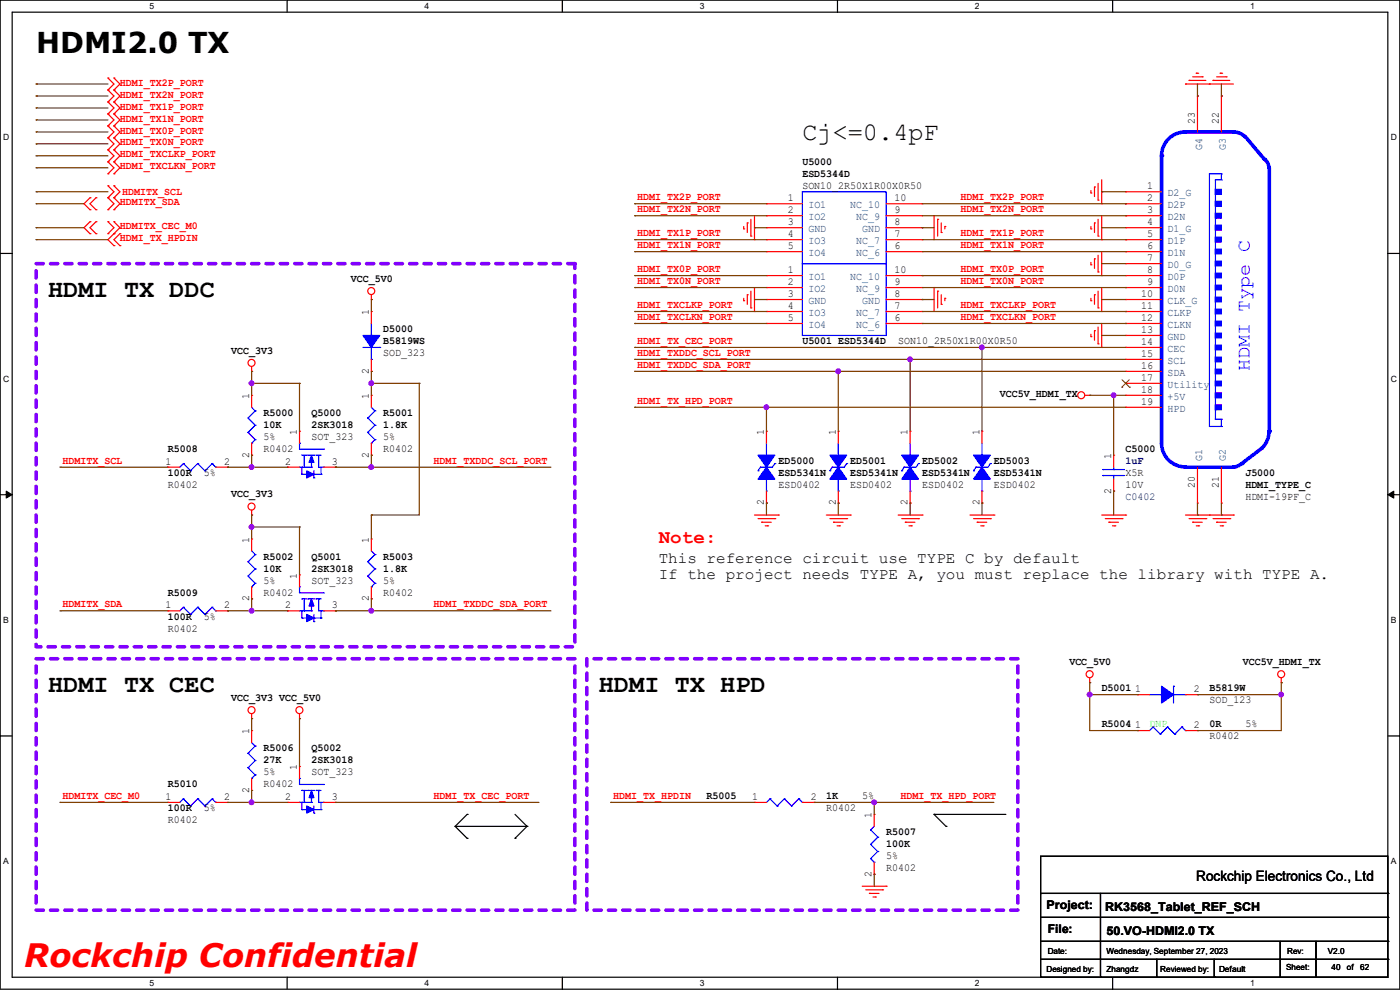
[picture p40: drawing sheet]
<svg xmlns="http://www.w3.org/2000/svg" width="297mm" height="210mm" viewBox="0 0 297 210" stroke-linecap="round" stroke-linejoin="round" font-family="sans-serif">
<defs><g id="words">
<text font-size="6.9" fill="#f00" x="5.1" y="205.1">Rockchip Confidential</text>
<text font-size="6.1" x="7.7" y="11.2">HDMI2.0 TX</text>
<g font-size="5.3">
<text x="170.2" y="29.7">Cj&lt;=0.4pF</text>
<text x="10.2" y="62.9">HDMI TX DDC</text>
<text x="10.2" y="146.8">HDMI TX CEC</text>
<text x="127" y="146.8">HDMI TX HPD</text>
</g>
<text font-size="4.1" fill="#00f" x="265.1" y="78.8" transform="rotate(-90 265.1 78.8)">HDMI Type C</text>
<text font-size="4.1" fill="#f00" x="139.7" y="115.2">Note:</text>
<g font-size="3.3">
<text x="139.7" y="119.5">This reference circuit use TYPE C by default</text>
<text x="139.7" y="122.8">If the project needs TYPE A, you must replace the library with TYPE A.</text>
</g>
<text font-size="3" x="253.8" y="186.9">Rockchip Electronics Co., Ltd</text>
<g font-size="2.5">
<text x="222" y="192.9">Project:</text>
<text x="222.3" y="198">File:</text>
<text x="234.5" y="193.2">RK3568_Tablet_REF_SCH</text>
<text x="234.7" y="198.2">50.VO-HDMI2.0 TX</text>
</g>
<g font-size="2.3" fill="#f00">
<text x="25.4" y="20.7">HDMI_TX2N_PORT</text>
<text x="25.4" y="18.2">HDMI_TX2P_PORT</text>
<text x="25.4" y="23.2">HDMI_TX1P_PORT</text>
<text x="25.4" y="25.8">HDMI_TX1N_PORT</text>
<text x="25.4" y="28.3">HDMI_TX0P_PORT</text>
<text x="25.4" y="30.9">HDMI_TX0N_PORT</text>
<text x="25.4" y="35.9">HDMI_TXCLKN_PORT</text>
<text x="25.4" y="33.4">HDMI_TXCLKP_PORT</text>
<text x="26" y="41.3">HDMITX_SCL</text>
<text x="25.4" y="43.6">HDMITX_SDA</text>
<text x="135.2" y="42.5">HDMI_TX2P_PORT</text>
<text x="135.2" y="45">HDMI_TX2N_PORT</text>
<text x="203.8" y="42.5">HDMI_TX2P_PORT</text>
<text x="203.8" y="45">HDMI_TX2N_PORT</text>
<text x="25.4" y="51.2">HDMI_TX_HPDIN</text>
<text x="25.4" y="48.6">HDMITX_CEC_M0</text>
<text x="135.2" y="50.1">HDMI_TX1P_PORT</text>
<text x="135.2" y="52.7">HDMI_TX1N_PORT</text>
<text x="203.8" y="50.1">HDMI_TX1P_PORT</text>
<text x="203.8" y="52.7">HDMI_TX1N_PORT</text>
<text x="135.2" y="57.7">HDMI_TX0P_PORT</text>
<text x="203.8" y="57.7">HDMI_TX0P_PORT</text>
<text x="135.2" y="60.3">HDMI_TX0N_PORT</text>
<text x="135.2" y="65.4">HDMI_TXCLKP_PORT</text>
<text x="203.8" y="65.4">HDMI_TXCLKP_PORT</text>
<text x="203.8" y="60.3">HDMI_TX0N_PORT</text>
<text x="135.2" y="67.9">HDMI_TXCLKN_PORT</text>
<text x="203.8" y="67.9">HDMI_TXCLKN_PORT</text>
<text x="135.2" y="75.5">HDMI_TXDDC_SCL_PORT</text>
<text x="135.2" y="73">HDMI_TX_CEC_PORT</text>
<text x="135.2" y="78.1">HDMI_TXDDC_SDA_PORT</text>
<text x="135.2" y="85.7">HDMI_TX_HPD_PORT</text>
<text x="13.3" y="98.4">HDMITX_SCL</text>
<text x="92" y="98.4">HDMI_TXDDC_SCL_PORT</text>
<text x="13.3" y="128.9">HDMITX_SDA</text>
<text x="92" y="128.9">HDMI_TXDDC_SDA_PORT</text>
<text x="13.3" y="169.5">HDMITX_CEC_M0</text>
<text x="92" y="169.5">HDMI_TX_CEC_PORT</text>
<text x="130.1" y="169.5">HDMI_TX_HPDIN</text>
<text x="191.1" y="169.5">HDMI_TX_HPD_PORT</text>
</g>
<g font-size="2.3">
<text x="253.5" y="26.2" transform="rotate(-90 253.5 26.2)">23</text>
<text x="258.6" y="26.2" transform="rotate(-90 258.6 26.2)">22</text>
<text x="170.2" y="34.9">U5000</text>
<text x="170.2" y="37.5">ESD5344D</text>
<text x="170.2" y="40">SON10_2R50X1R00X0R50</text>
<text x="243.4" y="40.1">1</text>
<text x="167.2" y="42.7">1</text>
<text x="167.2" y="45.2">2</text>
<text x="167.2" y="47.8">3</text>
<text x="189.8" y="42.7">10</text>
<text x="189.8" y="45.2">9</text>
<text x="189.8" y="47.8">8</text>
<text x="243.4" y="42.7">2</text>
<text x="243.4" y="45.2">3</text>
<text x="243.4" y="47.8">4</text>
<text x="167.2" y="50.3">4</text>
<text x="167.2" y="52.8">5</text>
<text x="189.8" y="50.3">7</text>
<text x="189.8" y="52.8">6</text>
<text x="243.4" y="50.3">5</text>
<text x="243.4" y="52.8">6</text>
<text x="74.5" y="59.8">VCC_5V0</text>
<text x="167.2" y="57.9">1</text>
<text x="189.8" y="57.9">10</text>
<text x="243.4" y="57.9">8</text>
<text x="243.4" y="55.4">7</text>
<text x="167.2" y="60.5">2</text>
<text x="167.2" y="65.5">4</text>
<text x="167.2" y="63">3</text>
<text x="189.8" y="60.5">9</text>
<text x="189.8" y="65.5">7</text>
<text x="189.8" y="63">8</text>
<text x="242.1" y="65.5">11</text>
<text x="242.1" y="63">10</text>
<text x="243.4" y="60.5">9</text>
<text x="78.2" y="66.8" transform="rotate(-90 78.2 66.8)">1</text>
<text x="81.3" y="70.5">D5000</text>
<text x="167.2" y="68.1">5</text>
<text x="189.8" y="68.1">6</text>
<text x="242.1" y="68.1">12</text>
<text x="242.1" y="70.6">13</text>
<text x="49.1" y="75.1">VCC_3V3</text>
<text x="81.3" y="73">B5819WS</text>
<text x="81.3" y="75.6">SOD_323</text>
<text x="170.2" y="73">U5001 ESD5344D</text>
<text x="190.5" y="73">SON10_2R50X1R00X0R50</text>
<text x="242.1" y="73.2">14</text>
<text x="242.1" y="75.7">15</text>
<text x="78.2" y="79.3" transform="rotate(-90 78.2 79.3)">2</text>
<text x="242.1" y="80.8">17</text>
<text x="242.1" y="78.2">16</text>
<text x="242.1" y="83.3">18</text>
<text x="52.8" y="84.6" transform="rotate(-90 52.8 84.6)">1</text>
<text x="55.9" y="88.3">R5000</text>
<text x="66.1" y="88.3">Q5000</text>
<text x="78.2" y="84.6" transform="rotate(-90 78.2 84.6)">1</text>
<text x="81.3" y="88.3">R5001</text>
<text x="212.1" y="84.2">VCC5V_HDMI_TX</text>
<text x="242.1" y="85.9">19</text>
<text x="35.6" y="95.9">R5008</text>
<text x="55.9" y="90.8">10K</text>
<text x="55.9" y="95.9">R0402</text>
<text x="55.9" y="93.3">5%</text>
<text x="63" y="92.2" transform="rotate(-90 63 92.2)">1</text>
<text x="66.1" y="90.8">2SK3018</text>
<text x="66.1" y="93.3">SOT_323</text>
<text x="81.3" y="90.8">1.8K</text>
<text x="81.3" y="95.9">R0402</text>
<text x="81.3" y="93.3">5%</text>
<text x="162.1" y="92.2" transform="rotate(-90 162.1 92.2)">1</text>
<text x="177.3" y="92.2" transform="rotate(-90 177.3 92.2)">1</text>
<text x="192.5" y="92.2" transform="rotate(-90 192.5 92.2)">1</text>
<text x="207.8" y="92.2" transform="rotate(-90 207.8 92.2)">1</text>
<text x="238.8" y="95.9">C5000</text>
<text x="35.1" y="98.6">1</text>
<text x="35.6" y="101">100R</text>
<text x="43.2" y="101">5%</text>
<text x="47.5" y="98.6">2</text>
<text x="52.8" y="97.1" transform="rotate(-90 52.8 97.1)">2</text>
<text x="60.5" y="98.6">2</text>
<text x="70.4" y="98.6">3</text>
<text x="78.2" y="97.1" transform="rotate(-90 78.2 97.1)">2</text>
<text x="165.1" y="98.4">ED5000</text>
<text x="165.1" y="101">ESD5341N</text>
<text x="180.4" y="98.4">ED5001</text>
<text x="180.4" y="101">ESD5341N</text>
<text x="195.6" y="98.4">ED5002</text>
<text x="195.6" y="101">ESD5341N</text>
<text x="210.9" y="98.4">ED5003</text>
<text x="210.9" y="101">ESD5341N</text>
<text x="235.7" y="97.3" transform="rotate(-90 235.7 97.3)">1</text>
<text x="238.8" y="101">X5R</text>
<text x="264.2" y="101">J5000</text>
<text x="35.6" y="103.5">R0402</text>
<text x="49.1" y="105.5">VCC_3V3</text>
<text x="162.1" y="107.2" transform="rotate(-90 162.1 107.2)">2</text>
<text x="165.1" y="103.5">ESD0402</text>
<text x="177.3" y="107.2" transform="rotate(-90 177.3 107.2)">2</text>
<text x="180.4" y="103.5">ESD0402</text>
<text x="192.5" y="107.2" transform="rotate(-90 192.5 107.2)">2</text>
<text x="195.6" y="103.5">ESD0402</text>
<text x="207.8" y="107.2" transform="rotate(-90 207.8 107.2)">2</text>
<text x="210.9" y="103.5">ESD0402</text>
<text x="235.7" y="104.7" transform="rotate(-90 235.7 104.7)">2</text>
<text x="238.8" y="103.5">10V</text>
<text x="253.5" y="103.4" transform="rotate(-90 253.5 103.4)">20</text>
<text x="258.6" y="103.4" transform="rotate(-90 258.6 103.4)">21</text>
<text x="264.2" y="103.5">HDMI_TYPE_C</text>
<text x="264.2" y="106">HDMI-19PF_C</text>
<text x="52.8" y="115.1" transform="rotate(-90 52.8 115.1)">1</text>
<text x="55.9" y="118.7">R5002</text>
<text x="66.1" y="118.7">Q5001</text>
<text x="78.2" y="115.1" transform="rotate(-90 78.2 115.1)">1</text>
<text x="81.3" y="118.7">R5003</text>
<text x="55.9" y="121.3">10K</text>
<text x="55.9" y="123.8">5%</text>
<text x="63" y="122.7" transform="rotate(-90 63 122.7)">1</text>
<text x="66.1" y="121.3">2SK3018</text>
<text x="66.1" y="123.8">SOT_323</text>
<text x="81.3" y="121.3">1.8K</text>
<text x="81.3" y="123.8">5%</text>
<text x="35.1" y="129">1</text>
<text x="35.6" y="126.4">R5009</text>
<text x="35.6" y="131.4">100R</text>
<text x="43.2" y="131.4">5%</text>
<text x="47.5" y="129">2</text>
<text x="52.8" y="127.6" transform="rotate(-90 52.8 127.6)">2</text>
<text x="55.9" y="126.4">R0402</text>
<text x="60.5" y="129">2</text>
<text x="70.4" y="129">3</text>
<text x="78.2" y="127.6" transform="rotate(-90 78.2 127.6)">2</text>
<text x="81.3" y="126.4">R0402</text>
<text x="35.6" y="134">R0402</text>
<text x="226.9" y="141.1">VCC_5V0</text>
<text x="263.7" y="141.1">VCC5V_HDMI_TX</text>
<text x="49.1" y="148.7">VCC_3V3 VCC_5V0</text>
<text x="233.7" y="146.7">D5001</text>
<text x="240.8" y="146.8">1</text>
<text x="253.3" y="146.8">2</text>
<text x="256.6" y="146.7">B5819W</text>
<text x="256.6" y="149.2">SOD_123</text>
<text x="52.8" y="155.7" transform="rotate(-90 52.8 155.7)">1</text>
<text x="233.7" y="154.3">R5004</text>
<text x="240.8" y="154.4">1</text>
<text x="253.3" y="154.4">2</text>
<text x="256.6" y="154.3">0R</text>
<text x="264.2" y="154.3">5%</text>
<text x="55.9" y="159.4">R5006</text>
<text x="55.9" y="161.9">27K</text>
<text x="66.1" y="159.4">Q5002</text>
<text x="66.1" y="161.9">2SK3018</text>
<text x="256.6" y="156.8">R0402</text>
<text x="35.6" y="167">R5010</text>
<text x="55.9" y="167">R0402</text>
<text x="55.9" y="164.5">5%</text>
<text x="63" y="163.4" transform="rotate(-90 63 163.4)">1</text>
<text x="66.1" y="164.5">SOT_323</text>
<text x="35.1" y="169.7">1</text>
<text x="35.6" y="172.1">100R</text>
<text x="43.2" y="172.1">5%</text>
<text x="47.5" y="169.7">2</text>
<text x="52.8" y="168.2" transform="rotate(-90 52.8 168.2)">2</text>
<text x="60.5" y="169.7">2</text>
<text x="70.4" y="169.7">3</text>
<text x="149.9" y="169.5">R5005</text>
<text x="159.6" y="169.7">1</text>
<text x="172" y="169.7">2</text>
<text x="175.3" y="169.5">1K</text>
<text x="175.3" y="172.1">R0402</text>
<text x="182.9" y="169.5">5%</text>
<text x="184.9" y="173.5" transform="rotate(-90 184.9 173.5)">1</text>
<text x="35.6" y="174.6">R0402</text>
<text x="188" y="177.2">R5007</text>
<text x="188" y="179.7">100K</text>
<text x="184.9" y="186" transform="rotate(-90 184.9 186)">2</text>
<text x="188" y="184.8">R0402</text>
<text x="188" y="182.2">5%</text>
</g>
<g font-size="2.3" fill="#004080">
<text x="255" y="31.8" transform="rotate(-90 255 31.8)">G4</text>
<text x="260.1" y="31.8" transform="rotate(-90 260.1 31.8)">G3</text>
<text x="247.7" y="41.6">D2_G</text>
<text x="171.5" y="44.2">IO1</text>
<text x="171.5" y="46.7">IO2</text>
<text x="180.4" y="44.2">NC_10</text>
<text x="181.7" y="46.7">NC_9</text>
<text x="247.7" y="44.2">D2P</text>
<text x="247.7" y="46.7">D2N</text>
<text x="171.5" y="51.8">IO3</text>
<text x="171.5" y="49.2">GND</text>
<text x="181.7" y="51.8">NC_7</text>
<text x="182.9" y="49.2">GND</text>
<text x="247.7" y="51.8">D1P</text>
<text x="247.7" y="49.2">D1_G</text>
<text x="171.5" y="59.4">IO1</text>
<text x="171.5" y="54.3">IO4</text>
<text x="180.4" y="59.4">NC_10</text>
<text x="181.7" y="54.3">NC_6</text>
<text x="247.7" y="54.3">D1N</text>
<text x="247.7" y="59.4">D0P</text>
<text x="247.7" y="56.9">D0_G</text>
<text x="171.5" y="61.9">IO2</text>
<text x="171.5" y="64.5">GND</text>
<text x="181.7" y="61.9">NC_9</text>
<text x="182.9" y="64.5">GND</text>
<text x="247.7" y="61.9">D0N</text>
<text x="247.7" y="64.5">CLK_G</text>
<text x="171.5" y="67">IO3</text>
<text x="171.5" y="69.6">IO4</text>
<text x="181.7" y="67">NC_7</text>
<text x="181.7" y="69.6">NC_6</text>
<text x="247.7" y="67">CLKP</text>
<text x="247.7" y="69.6">CLKN</text>
<text x="247.7" y="74.6">CEC</text>
<text x="247.7" y="77.2">SCL</text>
<text x="247.7" y="72.1">GND</text>
<text x="247.7" y="82.3">Utility</text>
<text x="247.7" y="79.7">SDA</text>
<text x="247.7" y="84.8">+5V</text>
<text x="247.7" y="87.3">HPD</text>
<text x="255" y="97.8" transform="rotate(-90 255 97.8)">G1</text>
<text x="260.1" y="97.8" transform="rotate(-90 260.1 97.8)">G2</text>
</g>
<g font-size="2.3" fill="#000080">
<text x="238.8" y="98.4">1uF</text>
<text x="238.8" y="106">C0402</text>
</g>
<text font-size="2.3" fill="#0f0" x="243.9" y="154.3">DNP</text>
<g font-size="1.8">
<text x="31.7" y="1.9">5</text>
<text x="90.1" y="1.9">4</text>
<text x="148.5" y="1.9">3</text>
<text x="206.8" y="1.9">2</text>
<text x="265.2" y="1.9">1</text>
<text x=".7" y="29.8">D</text>
<text x="295.1" y="29.8">D</text>
<text x=".7" y="80.9">C</text>
<text x="295.1" y="80.9">C</text>
<text x=".7" y="132.1">B</text>
<text x="295.1" y="132.1">B</text>
<text x=".7" y="183.3">A</text>
<text x="295.1" y="183.3">A</text>
<text x="222.3" y="202.3">Date:</text>
<text x="234.7" y="202.3">Wednesday, September 27, 2023</text>
<text x="273.1" y="202.3">Rev:</text>
<text x="281.7" y="202.3">V2.0</text>
<text x="31.7" y="209.2">5</text>
<text x="90.1" y="209.2">4</text>
<text x="148.5" y="209.2">3</text>
<text x="206.8" y="209.2">2</text>
<text x="222" y="206.1">Designed by:</text>
<text x="234.7" y="206.1">Zhangdz</text>
<text x="246.2" y="206.1">Reviewed by:</text>
<text x="258.6" y="206.1">Default</text>
<text x="265.2" y="209.2">1</text>
<text x="272.8" y="205.9">Sheet:</text>
<text x="282.5" y="205.9">40</text>
<text x="285.7" y="205.9">of</text>
<text x="288.6" y="205.9">62</text>
</g>
</g></defs>
<path d="M0 0h297v209.8h-297zM2.6 2.6h291.8v204.7h-291.8z" fill="none" stroke="#000" stroke-width=".25"/>
<g fill="#fff">
<path d="M31.7 .3h1v2h-1z"/>
<path d="M31.7 207.6h1v1.9h-1z"/>
</g>
<path d="M60.9 0v2.6M60.9 207.3v2.5" fill="none" stroke="#000" stroke-width=".25"/>
<g fill="#fff">
<path d="M90.1 .3h1v2h-1z"/>
<path d="M90.1 207.6h1v1.9h-1z"/>
</g>
<path d="M119.3 0v2.6M119.3 207.3v2.5" fill="none" stroke="#000" stroke-width=".25"/>
<g fill="#fff">
<path d="M148.5 .3h.9v2h-.9z"/>
<path d="M148.5 207.6h.9v1.9h-.9z"/>
</g>
<path d="M177.7 0v2.6M177.7 207.3v2.5" fill="none" stroke="#000" stroke-width=".25"/>
<g fill="#fff">
<path d="M206.8 .3h1v2h-1z"/>
<path d="M206.8 207.6h1v1.9h-1z"/>
</g>
<path d="M236.1 0v2.6M236.1 207.3v2.5" fill="none" stroke="#000" stroke-width=".25"/>
<g fill="#fff">
<path d="M265.2 .3h1v2h-1z"/>
<path d="M265.2 207.6h1v1.9h-1z"/>
<path d="M.7 28.2h1.2v1.9h-1.2z"/>
<path d="M295.1 28.2h1.2v1.9h-1.2z"/>
<path d="M.7 79.3h1.2v2h-1.2z"/>
<path d="M295.1 79.3h1.2v2h-1.2z"/>
</g>
<path d="M0 53.8h2.6M294.4 53.8h2.6" fill="none" stroke="#000" stroke-width=".25"/>
<g fill="#fff">
<path d="M.7 130.5h1.2v2h-1.2z"/>
<path d="M295.1 130.5h1.1v2h-1.1z"/>
</g>
<path d="M0 104.9h2.6M294.4 104.9h2.6" fill="none" stroke="#000" stroke-width=".25"/>
<path d="M1.3 104.2l1.3 .7-1.3 .8zM294.4 104.9l1.3-.7v1.5z" fill="#000" stroke="#000" stroke-width=".21"/>
<g fill="#fff">
<path d="M.7 181.7h1.2v2h-1.2z"/>
<path d="M295.1 181.7h1.1v2h-1.1z"/>
</g>
<g fill="none" stroke="#000" stroke-width=".25">
<path d="M0 156.1h2.6M294.4 156.1h2.6M96.6 175.3h.1M96.6 175.3l2.5 2.5M96.6 175.3h15.2M99.1 177.8h.1M99.1 172.8h.1M99.1 172.8l-2.5 2.5M109.3 177.8h.1M109.3 172.8l2.5 2.5M111.8 175.3h.1M111.8 175.3l-2.5 2.5"/>
<path d="M198.2 172.8h.1M198.2 172.8h15.2M198.2 172.8l2.5 2.5M200.7 175.3h.1M220.8 181.7h73.6v25.6h-73.6zM220.8 189.5h73.6M220.8 194.6h73.6M220.8 199.7h73.6M233.5 189.5v17.8M271.6 199.7v7.6M279.2 199.7v7.6M294.4 189.5h.1"/>
<path d="M294.4 194.6h.1M294.4 199.7h.1M220.8 203.5h73.6M233.5 207.3h.1M245.4 207.3h.1M245.4 203.5v3.8M257.6 207.3h.1M257.6 203.5v3.8M271.6 207.3h.1M279.2 207.3h.1M294.4 203.5h.1"/>
</g>
<path d="M7.7 55.9h114.3v81.3h-114.3zM7.7 139.7h114.3v53.4h-114.3zM124.5 139.7h91.4v53.4h-91.4z" fill="none" stroke="#8000ff" stroke-width=".76" stroke-dasharray="1.5 1.5"/>
<g fill="none" stroke="#f00" stroke-width=".25">
<path d="M22.9 19.1h.1M22.9 16.6h.1M22.9 19.1l1.3 1.3-1.3 1.2M22.9 16.6l1.3 1.2-1.3 1.3M24.2 19.1h.1M24.2 16.6h.1M24.2 19.1l1.2 1.3-1.2 1.2M24.2 16.6l1.2 1.2-1.2 1.3M251.5 17.8h.1M251.5 17.8h10.2M252.3 17.1h.1M252.3 17.1h3.5"/>
<path d="M253 16.3h2.1M253.8 15.5h.1M253.8 15.5h.5M255.1 16.3h.1M256.6 17.8h.1M257.3 17.1h.1M257.3 17.1h3.6M258.1 16.3h2M258.9 15.5h.1M258.9 15.5h.5M260.1 16.3h.1M22.9 21.6h.1"/>
<path d="M22.9 26.7h.1M22.9 24.2h.1M22.9 31.8h.1M22.9 29.3h.1M22.9 36.9h.1M22.9 34.3h.1M22.9 39.4h.1M22.9 24.2l1.3 1.2-1.3 1.3M22.9 21.6l1.3 1.3-1.3 1.3M22.9 29.3l1.3 1.2-1.3 1.3M22.9 26.7l1.3 1.3-1.3 1.3M22.9 34.3l1.3 1.3-1.3 1.3"/>
<path d="M22.9 31.8l1.3 1.3-1.3 1.2M22.9 39.4l1.3 1.3-1.3 1.3M24.2 21.6h.1M24.2 26.7h.1M24.2 24.2h.1M24.2 31.8h.1M24.2 29.3h.1M24.2 36.9h.1M24.2 34.3h.1M24.2 39.4h.1M24.2 24.2l1.2 1.2-1.2 1.3M24.2 21.6l1.2 1.3-1.2 1.3"/>
<path d="M24.2 29.3l1.2 1.2-1.2 1.3M24.2 26.7l1.2 1.3-1.2 1.3M24.2 34.3l1.2 1.3-1.2 1.3M24.2 31.8l1.2 1.3-1.2 1.2M24.2 39.4l1.2 1.3-1.2 1.3M232.2 39.7h.1M232.2 39.7v2M233 38.9v3.6M233.7 38.1v5.1M19.1 47h.1M19.1 49.6h.1M19.1 42h.1"/>
<path d="M19.1 44.5h.1M19.1 42l-1.3 1.2 1.3 1.3M19.1 47l-1.3 1.3 1.3 1.3M20.4 49.6h.1M20.4 47h.1M20.4 44.5h.1M20.4 42h.1M20.4 47l-1.3 1.3 1.3 1.3M20.4 42l-1.3 1.2 1.3 1.3M22.9 42h.1M22.9 49.6h.1M22.9 47h.1"/>
<path d="M22.9 44.5h.1M22.9 42l1.3 1.2-1.3 1.3M22.9 47l1.3 1.3-1.3 1.3M24.2 49.6h.1M24.2 52.1h.1M24.2 42h.1M24.2 47h.1M24.2 44.5h.1M24.2 47l1.2 1.3-2.5 2.5 1.3 1.3M24.2 42l1.2 1.2-1.2 1.3M25.4 52.1h.1M25.4 49.6h.1"/>
<path d="M25.4 49.6l-1.2 1.2 1.2 1.3M157.8 48.6h.1M157.8 48v.6M158.5 47.3h.1M158.5 47.3v2M159.3 50.1h.1M159.3 46.5v3.6M160.1 50.8h.1M160.1 45.8v5M198.2 45.8h.1M198.2 45.8v5M198.9 46.5h.1"/>
<path d="M198.9 46.5v3.6M199.7 49.3h.1M199.7 47.3v2M200.4 48h.1M200.4 48v.6M231.4 56.2h.1M231.4 48.6h.1M231.4 40.9h.1M231.4 40.4v.5M231.4 48v.6M231.4 55.7v.5M232.2 54.9h.1"/>
<path d="M232.2 47.3h.1M232.2 47.3v2M232.2 54.9v2M233 57.7h.1M233 50.1h.1M233 42.5h.1M233 46.5v3.6M233 54.1v3.6M233.7 58.5h.1M233.7 50.8h.1M233.7 43.2h.1M233.7 45.8v5"/>
<path d="M233.7 53.4v5.1M53.4 78.8h.1M53.4 77.8v1M78.8 63.5h.1M78.8 62.5v1M157.8 63.8h.1M157.8 63.3v.5M158.5 62.5h.1M158.5 62.5v2.1M159.3 65.3h.1M159.3 61.8v3.5M160.1 66.1h.1"/>
<path d="M160.1 61v5.1M198.2 61h.1M198.2 61v5.1M198.9 61.8h.1M198.9 61.8v3.5M199.7 64.6h.1M199.7 62.5v2.1M200.4 63.3h.1M200.4 63.3v.5M231.4 71.4h.1M231.4 63.8h.1M231.4 63.3v.5"/>
<path d="M231.4 70.9v.5M232.2 70.1h.1M232.2 62.5h.1M232.2 62.5v2.1M232.2 70.1v2.1M233 72.9h.1M233 65.3h.1M233 61.8v3.5M233 69.4v3.5M233.7 73.7h.1M233.7 66.1h.1M233.7 61v5.1"/>
<path d="M233.7 68.6v5.1M53.4 83.9h.1M53.4 96.6h.1M53.4 83.9v2.5M53.4 94v2.6M162.6 91.5h.1M162.6 91.5v2.5M177.8 91.5h.1M177.8 91.5v2.5M193.1 91.5h.1M193.1 91.5v2.5M230.2 83.9h1"/>
<path d="M231.2 83.9h.1M53.4 109.3h.1M53.4 114.3h.1M53.4 108.2v1.1M53.4 114.3v2.6M160.1 109.3h5M160.8 110h3.6M161.6 110.8h.1M161.6 110.8h2M162.3 111.5h.6M162.6 106.7h.1M162.6 104.2v2.5"/>
<path d="M162.9 111.5h.1M164.4 110h.1M165.1 109.3h.1M175.3 109.3h5.1M176.1 110h3.5M176.8 110.8h.1M176.8 110.8h2.1M177.6 111.5h.5M177.8 106.7h.1M177.8 104.2v2.5M178.1 111.5h.1M179.6 110h.1"/>
<path d="M180.4 109.3h.1M190.5 109.3h5.1M191.3 110h3.6M192.1 110.8h.1M192.1 110.8h2M192.8 111.5h.5M193.1 106.7h.1M193.1 104.2v2.5M193.3 111.5h.1M194.9 110h.1M195.6 109.3h.1M205.8 109.3h5.1"/>
<path d="M206.5 110h3.6M207.3 110.8h.1M207.3 110.8h2M208.1 111.5h.5M208.6 111.5h.1M210.1 110h.1M210.9 109.3h.1M233.7 109.3h5.1M234.5 110h3.5M235.2 110.8h.1M235.2 110.8h2.1M236 111.5h.5"/>
<path d="M236.5 111.5h.1M238 110h.1M238.8 109.3h.1M251.5 109.3h10.2M252.3 110h3.5M253 110.8h.1M253 110.8h2.1M253.8 111.5h.5M254.3 111.5h.1M255.8 110h.1M256.6 109.3h.1M257.3 110h3.6"/>
<path d="M258.1 110.8h.1M258.1 110.8h2M258.9 111.5h.5M259.4 111.5h.1M260.9 110h.1M261.7 109.3h.1M53.4 127h.1M53.4 124.5v2.5M53.4 152.4h.1M53.4 155h.1M53.4 151.4v1M53.4 155v2.5"/>
<path d="M63.5 152.4h.1M63.5 151.4v1M231.2 144.8h.1M231.2 143.8v1M241.3 147.4h.1M241.3 147.4h2.6M251.5 147.4h2.5M254 147.4h.1M271.8 144.8h.1M271.8 143.8v1M53.4 167.7h.1M53.4 165.1v2.6"/>
<path d="M182.9 188h5.1M183.7 188.8h3.5M184.4 189.5h.1M184.4 189.5h2.1M185.2 190.3h.5M185.7 190.3h.1M187.2 188.8h.1M188 188h.1"/>
<circle cx="53.4" cy="77" r=".74"/>
<circle cx="78.8" cy="61.7" r=".74"/>
<circle cx="229.4" cy="83.8" r=".74"/>
<circle cx="53.4" cy="107.5" r=".74"/>
<circle cx="53.4" cy="150.6" r=".74"/>
<circle cx="63.5" cy="150.6" r=".74"/>
<circle cx="231.2" cy="143" r=".74"/>
<circle cx="271.8" cy="143" r=".74"/>
</g>
<g fill="none" stroke="#00f" stroke-width=".25">
<path d="M52.6 88.7h.1M52.6 91.7h.1M52.6 88.7l1.5 1.5M52.6 91.7l1.5 1.6M53.4 94h.1M53.4 86.4l.7 .8M54.1 87.2h.1M54.1 90.2h.1M54.1 93.3h.1M54.1 87.2l-1.5 1.5M54.1 90.2l-1.5 1.5M54.1 93.3l-.7 .7"/>
<path d="M160.8 99.9h.1M161.3 99.1h.1M161.3 99.1l-.5 .8M162.6 96.6h.1M162.6 94v2.6M164.4 98.3h.1M164.4 98.3l-.5 .8h-2.6M176.1 99.9h.1M176.6 99.1h.1M176.6 99.1l-.5 .8M177.8 96.6h.1M177.8 94v2.6"/>
<path d="M179.6 98.3h.1M179.6 98.3l-.5 .8h-2.5M191.3 99.9h.1M191.8 99.1h.1M191.8 99.1l-.5 .8M193.1 96.6h.1M193.1 94v2.6M194.9 98.3h.1M194.9 98.3l-.5 .8h-2.6M52.6 119.2h.1M52.6 119.2l1.5 1.5M53.4 116.9l.7 .7"/>
<path d="M54.1 117.6h.1M54.1 117.6l-1.5 1.6M162.6 104.2h.1M162.6 101.6v2.6M177.8 104.2h.1M177.8 101.6v2.6M193.1 104.2h.1M193.1 101.6v2.6M52.6 122.2h.1M52.6 122.2l1.5 1.5M53.4 124.5h.1M54.1 120.7h.1"/>
<path d="M54.1 123.7h.1M54.1 120.7l-1.5 1.5M54.1 123.7l-.7 .8M52.6 159.8h.1M52.6 159.8l1.5 1.5M53.4 157.5l.7 .8M54.1 158.3h.1M54.1 158.3l-1.5 1.5M243.9 147.4h2.5M246.4 147.4h.1M249 145.6h.1M249 145.6v3.5"/>
<path d="M249 147.4h2.5M251.5 147.4h.1M52.6 162.9h.1M52.6 162.9l1.5 1.5M53.4 165.1h.1M54.1 161.3h.1M54.1 164.4h.1M54.1 161.3l-1.5 1.6M54.1 164.4l-.7 .7"/>
</g>
<g fill="#00f" stroke="#00f" stroke-width=".25">
<path d="M176.1 96.6h3.5l-1.8 2.5z" fill-rule="evenodd"/>
<path d="M177.8 99.1l1.8 2.5h-3.5z" fill-rule="evenodd"/>
<path d="M246.4 145.6l2.6 1.8-2.6 1.7z" fill-rule="evenodd"/>
<path d="M160.8 96.6h3.6l-1.8 2.5z" fill-rule="evenodd"/>
<path d="M162.6 99.1l1.8 2.5h-3.6z" fill-rule="evenodd"/>
<path d="M191.3 96.6h3.6l-1.8 2.5z" fill-rule="evenodd"/>
<path d="M193.1 99.1l1.8 2.5h-3.6z" fill-rule="evenodd"/>
</g>
<path d="M246.4 33.1v60.9" fill="none" stroke="#00f" stroke-width=".76"/>
<circle cx="246.4" cy="33.1" r=".38" fill="#00f"/>
<path d="M251.5 28h10.2" fill="none" stroke="#00f" stroke-width=".76"/>
<circle cx="261.7" cy="28" r=".38" fill="#00f"/>
<path d="M251.5 99.1h10.2" fill="none" stroke="#00f" stroke-width=".76"/>
<circle cx="261.7" cy="99.1" r=".38" fill="#00f"/>
<path d="M269.3 35.6v55.9" fill="none" stroke="#00f" stroke-width=".76"/>
<circle cx="269.3" cy="91.5" r=".38" fill="#00f"/>
<path d="M251.5 28a5.1 5.1 0 0 0-5.1 5.1M246.4 94a5.1 5.1 0 0 0 5.1 5.1M269.2 91.5l-.1 1.1-.4 1.1-.9 1.3-4.7 3.6-.7 .3-.7 .2" fill="none" stroke="#00f" stroke-width=".76"/>
<circle cx="263.4" cy="98.3" r=".38" fill="#00f"/>
<path d="M261.7 28l.9 .1 1.2 .6 4.5 5.1M268.2 33.7l.8 1 .2 .9" fill="none" stroke="#00f" stroke-width=".76"/>
<circle cx="268.3" cy="33.8" r=".38" fill="#00f"/>
<g fill="none" stroke="#00f" stroke-width=".25">
<path d="M256.6 36.9h.1M256.6 36.9v53.6h2.5M256.6 36.9h2.5M257.9 38.1h.1M257.9 38.1h1.2M257.9 38.1v50.8M259.1 36.9h.1M259.1 38.1h.1M259.1 36.9v1.2M170.2 55.9h17.8v15.3h-17.8zM170.2 40.7h17.8v15.2h-17.8zM77 73.7h3.6"/>
<path d="M78.8 71.2h.1M78.8 76.2h.1M78.8 68.6v2.6M78.8 73.7v2.5M80.6 73.7h.1M38.9 98.3h.1M38.9 98.3l-.8 .8M38.9 98.3l1.5 1.6M40.4 99.9h.1M42 98.3h.1M42 98.3l-1.6 1.6M42 98.3l1.5 1.6"/>
<path d="M43.5 99.9h.1M45 98.3h.1M45 98.3l-1.5 1.6M45 98.3l.8 .8M45.8 99.1h.1M63.5 99.1h.1M63.5 94h.1M63.5 99.1h2.6M63.5 94v1.3h5.1M64.1 96.6h.1M64.1 99.1h.1M64.1 96.6h1"/>
<path d="M64.1 99.1v1.5M64.6 99.1h.1M64.6 96.6v2.5M65.3 96.6h.1M65.3 96.6h1.5M66.1 99.1h.1M66.1 96.6v2.5M66.6 99.9v1.5M67.1 96.6h.1M67.1 96.6h1M67.6 96.6h.1M67.6 96.6v2.5h1"/>
<path d="M68.1 99.1v1.5M68.6 95.3h.1M68.6 99.1h.1M78 88.7h.1M78 91.7h.1M78 88.7l1.5 1.5M78 91.7l1.5 1.6M78.8 94h.1M78.8 86.4l.7 .8M79.5 87.2h.1M79.5 90.2h.1M79.5 93.3h.1"/>
<path d="M79.5 87.2l-1.5 1.5M79.5 90.2l-1.5 1.5M79.5 93.3l-.7 .7M206.5 99.9h.1M207.1 99.1h.1M207.1 99.1l-.6 .8M208.3 96.6h.1M208.3 94v2.6M210.1 98.3h.1M210.1 98.3l-.5 .8h-2.5M234 99.6h.1M234 99.6h4.5"/>
<path d="M236.3 99.6h.1M236.3 99.1v.5M257.9 88.9h.1M257.9 88.9h1.2M259.1 90.5h.1M259.1 88.9h.1M259.1 88.9v1.6M64.1 100.6h.1M64.1 100.6h1M66.6 100.6h.1M66.6 101.4h.1M66.6 100.6h1.5"/>
<path d="M68.1 100.6h.1M78 119.2h.1M78 119.2l1.5 1.5M78.8 116.9l.7 .7M79.5 117.6h.1M79.5 117.6l-1.5 1.6M208.3 104.2h.1M208.3 101.6v2.6M234 100.9h.1M234 100.9h4.5M236.3 100.9h.1M236.3 100.9v.7"/>
<path d="M38.9 128.8h.1M38.9 128.8l-.8 .8M38.9 128.8l1.5 1.5M40.4 130.3h.1M42 128.8h.1M42 128.8l-1.6 1.5M42 128.8l1.5 1.5M43.5 130.3h.1M45 128.8h.1M45 128.8l-1.5 1.5M45 128.8l.8 .8M45.8 129.6h.1"/>
<path d="M63.5 129.6h.1M63.5 124.5h.1M63.5 124.5v1.3h5.1M63.5 129.6h2.6M64.1 127h.1M64.1 131.1h.1M64.1 129.6h.1M64.1 129.6v1.5M64.1 127h1M64.1 131.1h1M64.6 129.6h.1M64.6 127v2.6"/>
<path d="M65.3 127h.1M65.3 127h1.5M66.1 129.6h.1M66.1 127v2.6M66.6 131.1h.1M66.6 131.9h.1M66.6 130.3v1.6M66.6 131.1h1.5M67.1 127h.1M67.1 127h1M67.6 127h.1M67.6 127v2.6h1"/>
<path d="M68.1 131.1h.1M68.1 129.6v1.5M68.6 125.8h.1M68.6 129.6h.1M78 122.2h.1M78 122.2l1.5 1.5M78.8 124.5h.1M79.5 120.7h.1M79.5 123.7h.1M79.5 120.7l-1.5 1.5M79.5 123.7l-.7 .8M244.6 154.2h.1"/>
<path d="M244.6 154.2l-.7 .8M244.6 154.2l1.6 1.5M246.2 155.7h.1M247.7 154.2h.1M247.7 154.2l-1.5 1.5M247.7 154.2l1.5 1.5M249.2 155.7h.1M250.7 154.2h.1M250.7 154.2l-1.5 1.5M250.7 154.2l.8 .8M251.5 155h.1M38.9 169.5h.1"/>
<path d="M38.9 169.5l-.8 .7M38.9 169.5l1.5 1.5M40.4 171h.1M42 169.5h.1M42 169.5l-1.6 1.5M42 169.5l1.5 1.5M43.5 171h.1M45 169.5h.1M45 169.5l-1.5 1.5M45 169.5l.8 .7M45.8 170.2h.1M63.5 170.2h.1"/>
<path d="M63.5 165.1h.1M63.5 165.1v1.3h5.1M63.5 170.2h2.6M64.1 167.7h.1M64.1 171.7h.1M64.1 170.2h.1M64.1 170.2v1.5M64.1 167.7h1M64.1 171.7h1M64.6 170.2h.1M64.6 167.7v2.5M65.3 167.7h.1"/>
<path d="M65.3 167.7h1.5M66.1 170.2h.1M66.1 167.7v2.5M66.6 171.7h.1M66.6 172.5h.1M66.6 171v1.5M66.6 171.7h1.5M67.1 167.7h.1M67.1 167.7h1M67.6 167.7h.1M67.6 167.7v2.5h1M68.1 171.7h.1"/>
<path d="M68.1 170.2v1.5M68.6 166.4h.1M68.6 170.2h.1M163.4 169.5h.1M163.4 169.5l-.8 .7M163.4 169.5l1.5 1.5M164.9 171h.1M166.4 169.5h.1M166.4 169.5l-1.5 1.5M166.4 169.5l1.5 1.5M167.9 171h.1M169.5 169.5h.1"/>
<path d="M169.5 169.5l-1.6 1.5M169.5 169.5l.7 .7M170.2 170.2h.1M184.7 176.1h.1M184.7 179.1h.1M184.7 176.1l1.5 1.5M184.7 179.1l1.5 1.5M185.5 175.3l-.8 .8M186.2 177.6h.1M186.2 177.6l-1.5 1.5M184.7 182.2h.1M184.7 182.2l.8 .7"/>
<path d="M185.5 182.9h.1M186.2 180.6h.1M186.2 180.6l-1.5 1.6"/>
</g>
<g fill="#00f" stroke="#00f" stroke-width=".25">
<path d="M66.1 96.6l.5 1.5h-1z"/>
<path d="M65.1 99.9l1.5 .7-1.5 .8z"/>
<path d="M66.1 167.7l.5 1.5h-1z"/>
<path d="M65.1 171l1.5 .7-1.5 .8z"/>
<path d="M66.1 127l.5 1.6h-1z"/>
<path d="M65.1 130.3l1.5 .8-1.5 .8z"/>
<path d="M257.9 85.9h1.2v1h-1.2z" fill-rule="evenodd"/>
<path d="M257.9 83.4h1.2v1h-1.2z" fill-rule="evenodd"/>
<path d="M257.9 80.8h1.2v1h-1.2z" fill-rule="evenodd"/>
<path d="M257.9 78.3h1.2v1h-1.2z" fill-rule="evenodd"/>
<path d="M257.9 75.7h1.2v1.1h-1.2z" fill-rule="evenodd"/>
<path d="M257.9 73.2h1.2v1h-1.2z" fill-rule="evenodd"/>
<path d="M257.9 70.7h1.2v1h-1.2z" fill-rule="evenodd"/>
<path d="M257.9 68.1h1.2v1h-1.2z" fill-rule="evenodd"/>
<path d="M257.9 65.6h1.2v1h-1.2z" fill-rule="evenodd"/>
<path d="M257.9 63h1.2v1.1h-1.2z" fill-rule="evenodd"/>
<path d="M257.9 60.5h1.2v1h-1.2z" fill-rule="evenodd"/>
<path d="M257.9 58h1.2v1h-1.2z" fill-rule="evenodd"/>
<path d="M257.9 55.4h1.2v1h-1.2z" fill-rule="evenodd"/>
<path d="M257.9 52.9h1.2v1h-1.2z" fill-rule="evenodd"/>
<path d="M257.9 50.3h1.2v1.1h-1.2z" fill-rule="evenodd"/>
<path d="M257.9 47.8h1.2v1h-1.2z" fill-rule="evenodd"/>
<path d="M257.9 45.3h1.2v1h-1.2z" fill-rule="evenodd"/>
<path d="M257.9 42.7h1.2v1h-1.2z" fill-rule="evenodd"/>
<path d="M257.9 40.2h1.2v1h-1.2z" fill-rule="evenodd"/>
<path d="M77 71.2h3.6l-1.8 2.5z" fill-rule="evenodd"/>
<path d="M206.5 96.6h3.6l-1.8 2.5z" fill-rule="evenodd"/>
<path d="M208.3 99.1l1.8 2.5h-3.6z" fill-rule="evenodd"/>
</g>
<g fill="none" stroke="#f00" stroke-width=".25">
<path d="M254 20.4h.1M254 20.4v7.6M259.1 20.4h.1M259.1 20.4v7.6M162.6 58.5h.1M162.6 43.2h.1M162.6 45.8h.1M162.6 50.8h.1M162.6 53.4h.1M162.6 48.3h.1M162.6 43.2h7.6M162.6 45.8h7.6"/>
<path d="M162.6 50.8h7.6M162.6 48.3h7.6M162.6 53.4h7.6M162.6 58.5h7.6M188 43.2h7.6M188 45.8h7.6M188 50.8h7.6M188 48.3h7.6M188 53.4h7.6M188 58.5h7.6M195.6 58.5h.1M195.6 43.2h.1"/>
<path d="M195.6 45.8h.1M195.6 50.8h.1M195.6 53.4h.1M195.6 48.3h.1M238.8 43.2h.1M238.8 40.7h.1M238.8 45.8h.1M238.8 50.8h.1M238.8 48.3h.1M238.8 53.4h.1M238.8 58.5h.1M238.8 55.9h.1"/>
<path d="M238.8 43.2h7.6M238.8 40.7h7.6M238.8 45.8h7.6M238.8 50.8h7.6M238.8 48.3h7.6M238.8 53.4h7.6M238.8 58.5h7.6M238.8 55.9h7.6M78.8 66.1h.1M78.8 78.8h.1M78.8 66.1v2.5M78.8 76.2v2.6"/>
<path d="M162.6 61h.1M162.6 66.1h.1M162.6 68.6h.1M162.6 63.5h.1M162.6 61h7.6M162.6 66.1h7.6M162.6 63.5h7.6M162.6 68.6h7.6M188 61h7.6M188 66.1h7.6M188 63.5h7.6M188 68.6h7.6"/>
<path d="M195.6 61h.1M195.6 66.1h.1M195.6 68.6h.1M195.6 63.5h.1M238.8 61h.1M238.8 66.1h.1M238.8 63.5h.1M238.8 68.6h.1M238.8 73.7h.1M238.8 76.2h.1M238.8 78.8h.1M238.8 71.2h.1"/>
<path d="M238.8 61h7.6M238.8 66.1h7.6M238.8 63.5h7.6M238.8 68.6h7.6M238.8 73.7h7.6M238.8 76.2h7.6M238.8 78.8h7.6M238.8 71.2h7.6M35.6 99.1h.1M35.6 99.1h2.5M45.8 99.1h2.5M48.3 99.1h.1"/>
<path d="M61 99.1h.1M61 99.1h2.5M63.5 91.5h.1M63.5 91.5v2.5M68.6 99.1h2.6M71.2 99.1h.1M78.8 83.9h.1M78.8 96.6h.1M78.8 83.9v2.5M78.8 94v2.6M208.3 91.5h.1M208.3 91.5v2.5"/>
<path d="M236.3 96.6h.1M236.3 96.6v2.5M238.8 81.3h.1M238.8 83.9h.1M238.8 86.4h.1M238.8 81.3h7.6M238.8 83.9h7.6M238.8 86.4h7.6M254 99.1v7.6M259.1 99.1v7.6M78.8 114.3h.1M78.8 114.3v2.6"/>
<path d="M208.3 106.7h.1M208.3 104.2v2.5M236.3 104.2h.1M236.3 101.6v2.6M254 106.7h.1M259.1 106.7h.1M35.6 129.6h.1M35.6 129.6h2.5M45.8 129.6h2.5M48.3 129.6h.1M61 129.6h.1M61 129.6h2.5"/>
<path d="M63.5 122h.1M63.5 122v2.5M68.6 129.6h2.6M71.2 129.6h.1M78.8 127h.1M78.8 124.5v2.5M241.3 155h.1M241.3 155h2.6M251.5 155h2.5M254 155h.1M35.6 170.2h.1M35.6 170.2h2.5"/>
<path d="M45.8 170.2h2.5M48.3 170.2h.1M61 170.2h.1M61 170.2h2.5M63.5 162.6h.1M63.5 162.6v2.5M68.6 170.2h2.6M71.2 170.2h.1M160.1 170.2h.1M160.1 170.2h2.5M170.2 170.2h2.6M172.8 170.2h.1"/>
<path d="M185.5 172.8h.1M185.5 172.8v2.5M185.5 185.5h.1M185.5 182.9v2.6"/>
</g>
<path d="M238 82.1h.1M238 80.6l1.6 1.5M239.6 80.6l-1.6 1.5M239.6 82.1h.1" fill="none" stroke="#804000" stroke-width=".21"/>
<g fill="none" stroke="#804000" stroke-width=".25">
<path d="M7.7 17.8h.1M7.7 17.8h15.2M254 17.8v2.6M259.1 17.8v2.6M7.7 20.4h.1M7.7 30.5h.1M7.7 28h.1M7.7 25.4h.1M7.7 22.9h.1M7.7 35.6h.1M7.7 33.1h.1M7.7 20.4h15.2"/>
<path d="M7.7 30.5h15.2M7.7 28h15.2M7.7 25.4h15.2M7.7 22.9h15.2M7.7 35.6h15.2M7.7 33.1h15.2M254 20.4h.1M259.1 20.4h.1M7.7 48.3h.1M7.7 40.7h.1M7.7 43.2h.1M7.7 50.8h.1"/>
<path d="M7.7 48.3h10.1M7.7 43.2h10.1M7.7 50.8h15.2M7.7 40.7h15.2M134.7 58.5h.1M134.7 43.2h.1M134.7 45.8h.1M134.7 50.8h.1M134.7 53.4h.1M134.7 58.5h27.9M134.7 43.2h27.9M134.7 45.8h27.9"/>
<path d="M134.7 50.8h27.9M134.7 53.4h27.9M160.1 48.3h.1M160.1 48.3h2.5M195.6 48.3h.1M195.6 58.5h.1M195.6 48.3h2.6M195.6 58.5h43.2M195.6 43.2h43.2M195.6 45.8h43.2M195.6 50.8h43.2M195.6 53.4h43.2"/>
<path d="M233.7 55.9h.1M233.7 48.3h.1M233.7 40.7h.1M233.7 48.3h5.1M233.7 40.7h5.1M233.7 55.9h5.1M238.8 43.2h.1M238.8 50.8h.1M238.8 45.8h.1M238.8 53.4h.1M53.4 78.8h.1M53.4 78.8v5.1"/>
<path d="M78.8 78.8h.1M78.8 63.5h.1M78.8 63.5v2.6M78.8 78.8v5.1M134.7 61h.1M134.7 66.1h.1M134.7 68.6h.1M134.7 76.2h.1M134.7 78.8h.1M134.7 73.7h.1M134.7 61h27.9M134.7 66.1h27.9"/>
<path d="M134.7 68.6h27.9M134.7 73.7h104.1M134.7 76.2h104.1M134.7 78.8h104.1M160.1 63.5h.1M160.1 63.5h2.5M177.8 78.8h.1M177.8 78.8v12.7M193.1 76.2h.1M193.1 76.2v15.3M195.6 63.5h.1M195.6 61h43.2"/>
<path d="M195.6 66.1h43.2M195.6 68.6h43.2M195.6 63.5h2.6M208.3 73.7h.1M208.3 73.7v17.8M233.7 71.2h.1M233.7 63.5h.1M233.7 63.5h5.1M233.7 71.2h5.1M238.8 66.1h.1M238.8 61h.1M238.8 68.6h.1"/>
<path d="M12.7 99.1h.1M12.7 99.1h22.9M48.3 99.1h.1M48.3 99.1h12.7M53.4 81.3h.1M53.4 96.6h.1M53.4 99.1h.1M53.4 96.6v2.5M53.4 81.3h10.1M63.5 81.3h.1M63.5 81.3v10.2M71.2 99.1h.1"/>
<path d="M71.2 99.1h45.7M78.8 99.1h.1M78.8 96.6h.1M78.8 81.3h.1M78.8 96.6v2.5M78.8 81.3h10.1M88.9 81.3h.1M88.9 81.3v28h-10.1M134.7 86.4h.1M134.7 86.4h104.1M162.6 86.4h.1M162.6 86.4v5.1"/>
<path d="M231.2 83.9h.1M231.2 83.9h7.6M236.3 83.9h.1M236.3 83.9v12.7M53.4 111.8h.1M53.4 109.3h.1M53.4 109.3v5M53.4 111.8h10.1M63.5 111.8h.1M63.5 111.8v10.2M78.8 109.3h.1M78.8 109.3v5"/>
<path d="M162.6 106.7h.1M162.6 106.7v2.6M177.8 106.7h.1M177.8 106.7v2.6M193.1 106.7h.1M193.1 106.7v2.6M208.3 106.7h.1M208.3 106.7v2.6M236.3 104.2h.1M236.3 104.2v5.1M254 109.3h.1M254 106.7v2.6"/>
<path d="M259.1 109.3h.1M259.1 106.7v2.6M12.7 129.6h.1M12.7 129.6h22.9M48.3 129.6h.1M48.3 129.6h12.7M53.4 127h.1M53.4 129.6h.1M53.4 127v2.6M71.2 129.6h.1M71.2 129.6h45.7M78.8 129.6h.1"/>
<path d="M78.8 127h.1M78.8 127v2.6M53.4 152.4h.1M53.4 152.4v2.6M63.5 152.4h.1M63.5 152.4v10.2M231.2 147.4h.1M231.2 144.8h.1M231.2 147.4h10.1M231.2 144.8v10.2h10.1M241.3 147.4h.1M241.3 155h.1"/>
<path d="M254 147.4h.1M254 155h.1M254 147.4h17.8M271.8 144.8h.1M271.8 147.4h.1M271.8 144.8v10.2h-17.8M12.7 170.2h.1M12.7 170.2h22.9M48.3 170.2h.1M48.3 170.2h12.7M53.4 167.7h.1M53.4 170.2h.1"/>
<path d="M53.4 167.7v2.5M71.2 170.2h.1M71.2 170.2h43.1M129.6 170.2h.1M129.6 170.2h30.5M172.8 170.2h.1M172.8 170.2h38.1M185.5 170.2h.1M185.5 170.2v2.6M185.5 185.5h.1M185.5 185.5v2.5"/>
</g>
<g fill="#f0f" stroke="#f0f" stroke-width=".25">
<circle cx="193.1" cy="76.2" r=".49"/>
<circle cx="177.8" cy="78.8" r=".49"/>
<circle cx="162.6" cy="86.4" r=".49"/>
<circle cx="208.3" cy="73.7" r=".49"/>
<circle cx="236.2" cy="83.8" r=".49"/>
<circle cx="78.8" cy="81.3" r=".49"/>
<circle cx="53.4" cy="81.3" r=".49"/>
<circle cx="53.4" cy="99.1" r=".49"/>
<circle cx="78.8" cy="99.1" r=".49"/>
<circle cx="53.4" cy="111.8" r=".49"/>
<circle cx="78.8" cy="129.6" r=".49"/>
<circle cx="185.4" cy="170.2" r=".49"/>
<circle cx="271.8" cy="147.3" r=".49"/>
<circle cx="231.2" cy="147.3" r=".49"/>
<circle cx="53.4" cy="129.6" r=".49"/>
<circle cx="53.4" cy="170.2" r=".49"/>
</g>
<use href="#words"/>
</svg>
